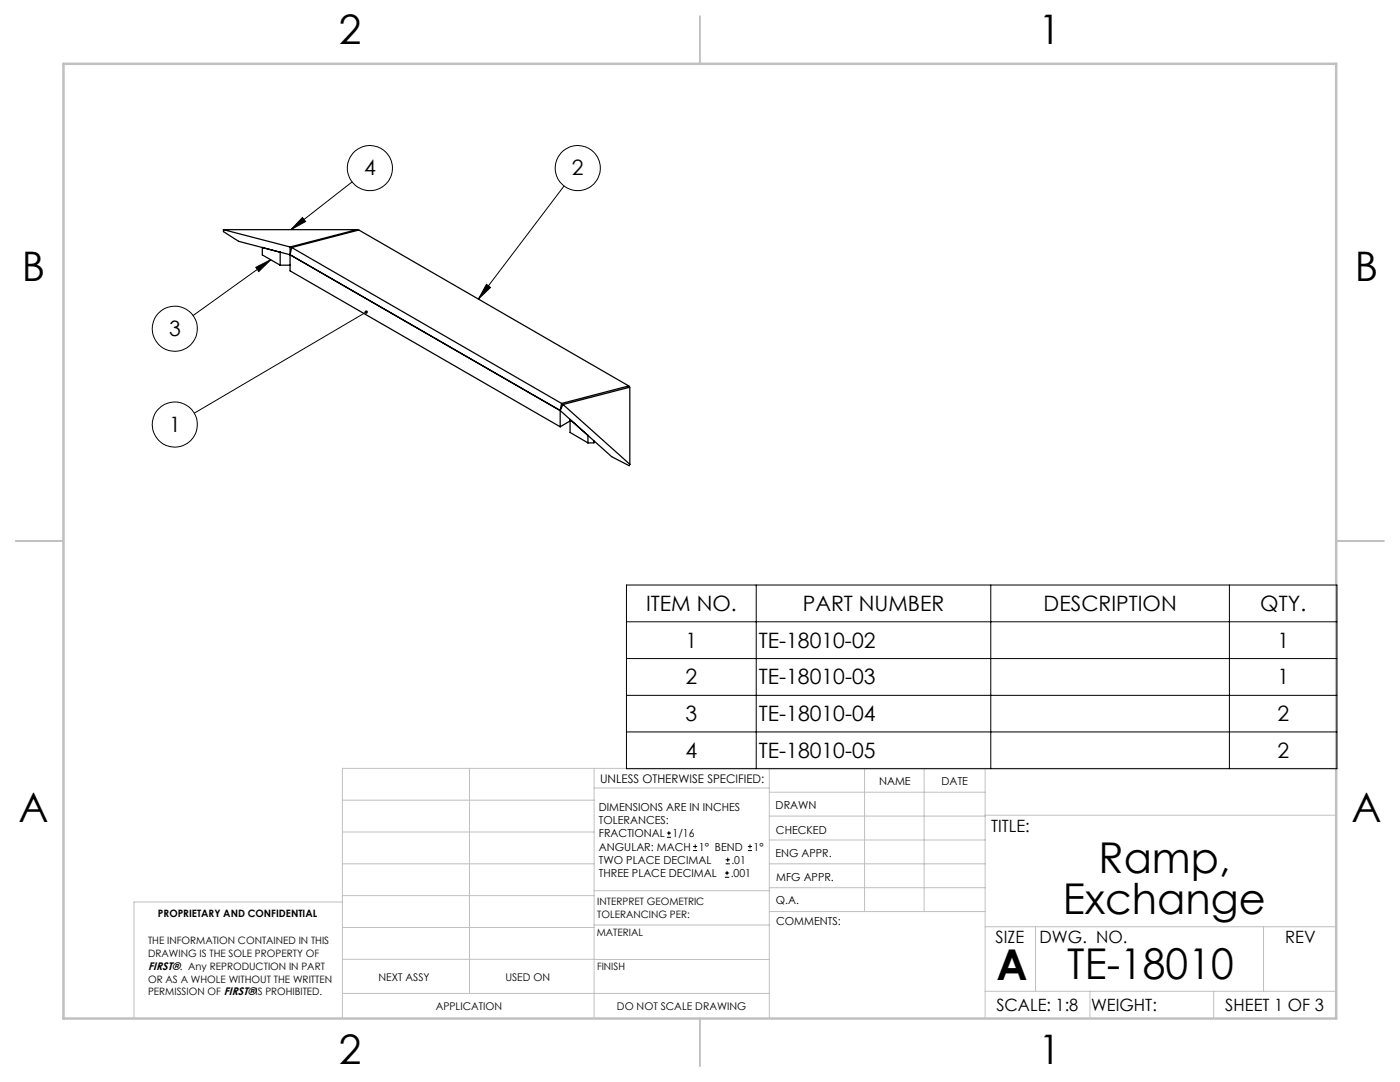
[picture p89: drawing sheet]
<svg xmlns="http://www.w3.org/2000/svg" width="279mm" height="216mm" viewBox="0 0 279 216" stroke-linecap="round" stroke-linejoin="round" font-family="sans-serif">
<defs><g id="words">
<g font-size="8.5">
<text x="219.2" y="174.2">Ramp,</text>
<text x="212.1" y="182.3">Exchange</text>
<text x="198.9" y="195.5">A</text>
<text x="213" y="195.4">TE-18010</text>
</g>
<g font-size="8.1">
<text x="67.6" y="8.9">2</text>
<text x="207.3" y="8.9">1</text>
<text x="4.4" y="56.2">B</text>
<text x="270.4" y="56.2">B</text>
<text x="3.7" y="164.1">A</text>
<text x="269.7" y="164.1">A</text>
<text x="67.6" y="212.4">2</text>
<text x="207.3" y="212.4">1</text>
</g>
<g font-size="4.2">
<text x="72.7" y="35">4</text>
<text x="114.2" y="35">2</text>
<text x="33.7" y="67.1">3</text>
<text x="33.7" y="86.2">1</text>
<text x="128.9" y="121.9">ITEM NO.</text>
<text x="160.2" y="121.9">PART NUMBER</text>
<text x="208.3" y="121.9">DESCRIPTION</text>
<text x="251.5" y="121.9">QTY.</text>
<text x="136.8" y="129.2">1</text>
<text x="151.4" y="129.2">TE-18010-02</text>
<text x="254.9" y="129.2">1</text>
<text x="136.8" y="136.6">2</text>
<text x="151.4" y="136.6">TE-18010-03</text>
<text x="254.9" y="136.6">1</text>
<text x="136.8" y="143.9">3</text>
<text x="151.4" y="143.9">TE-18010-04</text>
<text x="254.9" y="143.9">2</text>
<text x="136.8" y="151.2">4</text>
<text x="151.4" y="151.2">TE-18010-05</text>
<text x="254.9" y="151.2">2</text>
</g>
<g font-size="3.4">
<text x="197.8" y="166">TITLE:</text>
<text x="198.7" y="188.1">SIZE</text>
<text x="207.5" y="188.1">DWG. NO.</text>
<text x="256.5" y="188.2">REV</text>
<text x="198.8" y="201.7">SCALE: 1:8</text>
<text x="217.7" y="201.8">WEIGHT:</text>
<text x="244.5" y="201.7">SHEET 1 OF 3</text>
</g>
<text font-size="2.4" x="119.8" y="156.2">UNLESS OTHERWISE SPECIFIED:</text>
<g font-size="2.2">
<text x="119.5" y="161.8">DIMENSIONS ARE IN INCHES</text>
<text x="154.8" y="161.4">DRAWN</text>
<text x="175.4" y="156.6">NAME</text>
<text x="187.9" y="156.7">DATE</text>
<text x="119.5" y="164.4">TOLERANCES:</text>
<text x="119.5" y="167.1">FRACTIONAL</text>
<text x="134.2" y="167.1">1/16</text>
<text x="154.9" y="166.3">CHECKED</text>
<text x="119.5" y="172.4">TWO PLACE DECIMAL</text>
<text x="119.5" y="169.7">ANGULAR: MACH</text>
<text x="139.5" y="169.7">1° BEND</text>
<text x="146" y="172.4">.01</text>
<text x="150.4" y="169.7">1°</text>
<text x="154.8" y="171">ENG APPR.</text>
<text x="119.5" y="175">THREE PLACE DECIMAL</text>
<text x="145.8" y="175">.001</text>
<text x="154.9" y="175.7">MFG APPR.</text>
<text x="154.9" y="180.4">Q.A.</text>
<text x="154.9" y="184.6">COMMENTS:</text>
<text x="29.6" y="193.5">FIRST®. Any REPRODUCTION IN PART</text>
</g>
<g font-size="2.1">
<text x="75.5" y="195.7">NEXT ASSY</text>
<text x="100.9" y="195.7">USED ON</text>
<text x="86.9" y="201.5">APPLICATION</text>
<text x="123.1" y="201.6">DO NOT SCALE DRAWING</text>
</g>
<g font-size="2">
<text x="31.5" y="182.9">PROPRIETARY AND CONFIDENTIAL</text>
<text x="119.2" y="180.6">INTERPRET GEOMETRIC</text>
<text x="119.2" y="183.1">TOLERANCING PER:</text>
<text x="29.6" y="188.5">THE INFORMATION CONTAINED IN THIS</text>
<text x="29.6" y="191">DRAWING IS THE SOLE PROPERTY OF</text>
<text x="119.1" y="186.7">MATERIAL</text>
<text x="29.6" y="196.1">OR AS A WHOLE WITHOUT THE WRITTEN</text>
<text x="119.1" y="193.5">FINISH</text>
<text x="29.6" y="198.6">PERMISSION OF FIRST®IS PROHIBITED.</text>
</g>
</g></defs>
<g fill="none" stroke="#c0c0c0" stroke-width=".2">
<path d="M68.3 159.7h50.3M93.7 153.3v44.9M118.6 153.3v49.9M118.6 157.2h34.9M153.5 153.3v49.9M153.5 158.1h43.1M172.5 153.3v28.6M184.4 153.3v28.6M196.6 153.3v49.9M266.7 153.3h-198.4v49.9M68.3 178.7h50.3M68.3 172.4h50.3"/>
<path d="M68.3 166h50.3M68.3 180h-41.6v23.2M118.6 177.7h35M153.5 167.6h43.1M153.5 162.8h43.1M153.5 172.4h43.1M153.5 177.1h43.1M196.6 162.7h70.1M68.3 198.2h85.2M68.3 191.4l85.2 .1M68.3 185.1h50.3M118.6 184.6h35"/>
<path d="M153.6 181.9h43M196.6 197.8h70.1M196.6 184.9h70.1M206.7 184.9v12.9M217.5 197.8v5.4M242.2 197.8v5.4M252.2 184.9v12.9"/>
</g>
<path d="M139.7 3.2v9.5M3.1 107.9h9.6M266.7 107.9h9.5M139.7 203.2v9.6" fill="none" stroke="#c0c0c0" stroke-width=".25"/>
<path d="M12.7 12.7h254v190.5h-254z" fill="none" stroke="#c0c0c0" stroke-width=".5"/>
<g fill="none" stroke="#000" stroke-width=".2">
<path d="M70.3 36.3l-12.2 9.5M112.6 37.1l-17.1 22.6M51 53.3l3-1.5-2.4 2.4zM54 51.8l-15.5 11.2M60.4 43.4l.6 .8-2.9 1.6zM97.1 56.7l.8 .7-2.4 2.3zM73.1 62.3l-34.3 20.1M125 116.7h141.8v36.7h-141.8zM150.9 116.7v36.7M197.7 116.7v36.7M245.4 116.7v36.7M125 131.4h141.8"/>
<path d="M125 138.7h141.8M125 124.1h141.8M125 146h141.8M133.1 167.1h.8M133.1 166.2h.8M133.5 165.8v.9M138.3 169.7h.8M138.3 168.9h.8M138.7 168.5v.8M144.7 175h.8M144.7 174.2h.8M144.8 172.4h.9"/>
<path d="M144.8 171.6h.9M145.1 173.8v.8M145.2 171.1v.9M149.3 169.7h.8M149.3 168.9h.8M149.7 168.5v.8"/>
<circle cx="73.8" cy="33.6" r="4.5"/>
<circle cx="115.3" cy="33.5" r="4.5"/>
<circle cx="34.9" cy="65.6" r="4.5"/>
<circle cx="34.9" cy="84.7" r="4.5"/>
</g>
<path d="M97.1 56.7l.8 .7-2.4 2.3zM60.4 43.4l.6 .8-2.9 1.6zM51 53.3l3-1.5-2.4 2.4zM72.8 62a.35 .35 0 0 0 0 .5 .35 .35 0 0 0 .5 .1 .35 .35 0 0 0 .1-.5l-.3 .2 .2-.3z" fill="#000"/>
<g fill="none" stroke="#000" stroke-width=".25">
<path d="M44.6 45.8l13.3 3.5M44.6 45.8h26.6M44.6 45.8v.4l3 2 10.3 2.6M52.4 49.4h.1M52.4 49.4l3.5 .9M52.4 49.4v1.5l3.5 2M55.9 50.3h.1M55.9 52.9h2M55.9 50.3v2.6M57.9 49.3v4.7l53.9 31.2M57.9 50.8l53.9 31.1M58.2 49.4l13.4-3.5 53.9 31.1"/>
<path d="M58.2 49.4l53.9 31.1M58.2 49.4l-.3 1.4M71.2 45.8l-13.3 3.5M71.2 45.8v.2M125.5 77l-13.4 3.5M125.5 77l-.1 .3M111.8 81.9l10.3 9.2 3.5 1.8 .1-.3M111.8 81.9v3.3M112.1 80.5l-.3 1.4M112.4 80.7l-.6 1.2M112.4 80.7l13.3 11.9M112.4 80.7l13.3-3.4v15.3"/>
<path d="M113.8 83.7l3.5 3.2M113.8 83.7v2.6l3.5 2.1M113.8 84l-2 1.2M117.3 86.9h.1M117.3 86.9v1.5M118.5 87.9v.5h-1.2"/>
</g>
<use href="#words"/>
</svg>
